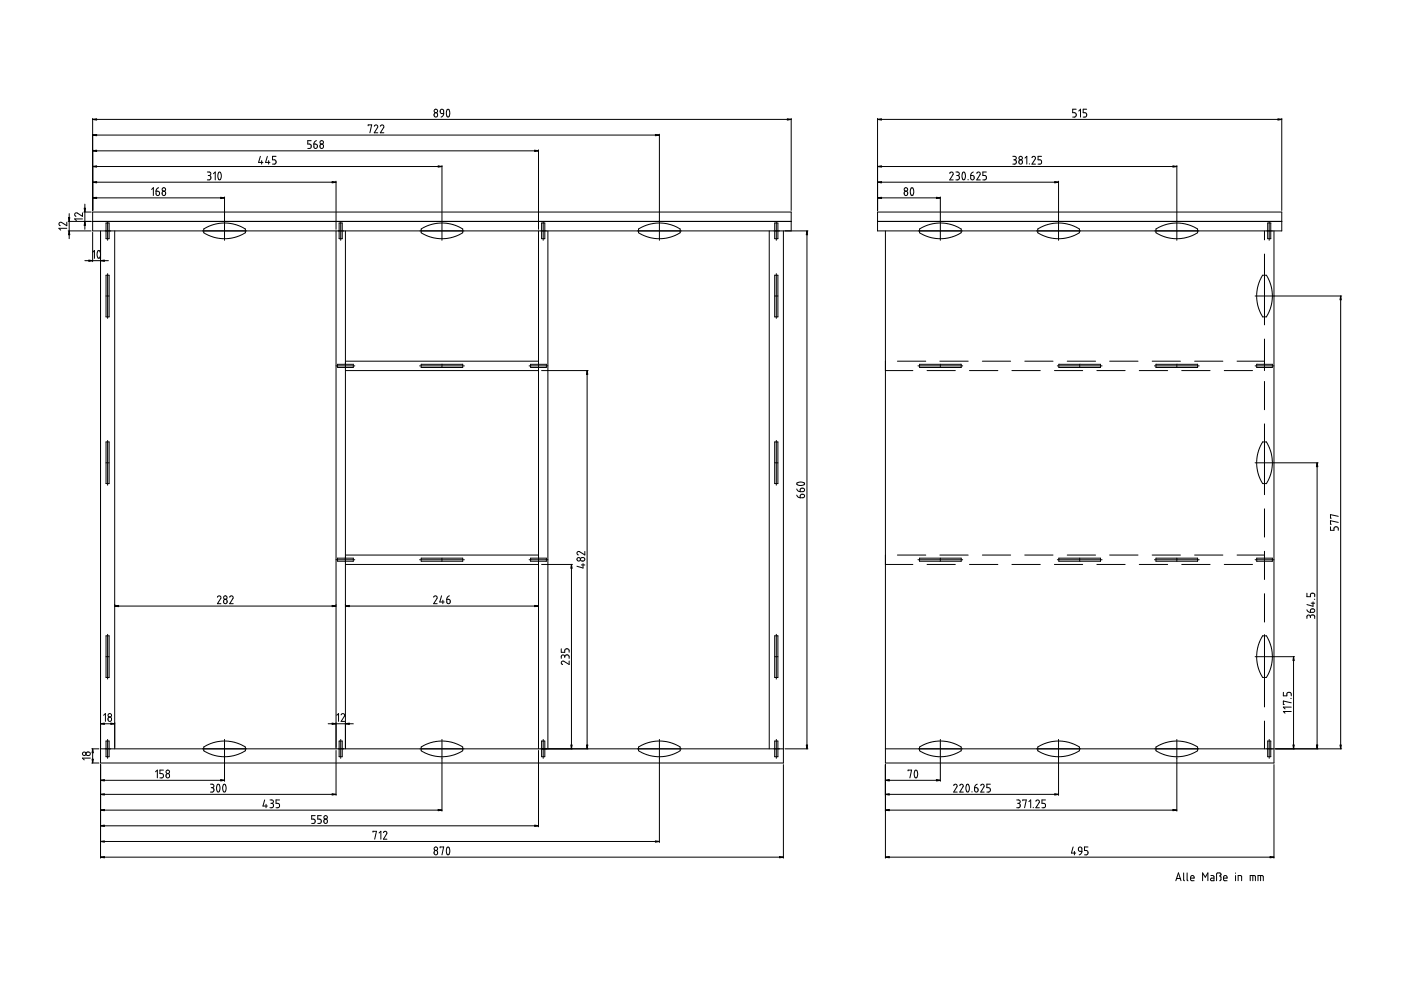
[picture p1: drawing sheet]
<svg xmlns="http://www.w3.org/2000/svg" width="297mm" height="210mm" viewBox="0 0 297 210" stroke-linecap="round" stroke-linejoin="round" font-family="sans-serif">
<g fill="none" stroke="#000" stroke-width=".21">
<path d="M19.6 25.1v19.5M19.6 35.3h74.1M19.6 28.6h120.2M19.6 25.3h148.1M19.6 38.6h51.6M19.6 32h94.6M33.6 39.8l-.4 .3-.1 .4M44 36.5h.5l.2 .2v.3l-.4 .2M44.2 37.2h.1M44.3 37.2l.4 .3v.5l-.3 .1h-.4M45.3 36.8l.3-.3v1.6M46.4 36.6a.53 .53 0 0 1 .5 .7v.5a.34 .34 0 0 1-.4 .3 .34 .34 0 0 1-.3-.5v-.5z"/>
<path d="M55.2 33.1l-.4 1.3h1M55.5 34.1v.7M56.7 33.1l-.4 1.3h.9M57 34.1v.7M58.5 33.1h-.7v.8h.5l.2 .3-.1 .6h-.6M66 29.8h-.7v.7l.4 .1 .3 .2-.1 .6-.6 .1M66.5 30.5l.7 .2v.7l-.4 .1-.2-.2zM67.1 29.8l-.5 .4-.1 .3M71.2 38.4v10.2M78.1 26.7v-.2h.7l-.4 1.7M79.4 26.8l.3-.3 .4 .2v.3l-.7 1.2h.7M80.6 26.8l.4-.3 .3 .2 .1 .3-.8 1.2h.8"/>
<path d="M93.5 23.2h.3l.2 .1 .1 .8-.7-.2zM93.7 35.1v15.8M94.1 24.1l-.1 .4-.5 .3M94.8 23.2a.54 .54 0 0 1 .6 .8l-.1 .4a.34 .34 0 0 1-.4 .4 .34 .34 0 0 1-.2-.5zM114.2 31.8v16.8M139.8 28.4v22.5M167.7 25.1v19.5M186.1 25.1v19.5M186.1 35.3h63.4M186.1 25.3h85.7M186.1 38.6h38.3M193.2 39.9a.53 .53 0 0 1 .5 .7v.5a.33 .33 0 0 1-.5 .3 .33 .33 0 0 1-.2-.4v-.6z"/>
<path d="M201.4 36.7l.3-.2 .3 .1 .1 .4-.7 1.1h.7M202.7 36.5h.5l.2 .2-.1 .4-.3 .1M202.8 37.2h.2M203 37.2l.3 .1 .1 .6-.2 .2h-.5M204.1 36.6h.1a.56 .56 0 0 1 .5 .8l-.1 .4a.34 .34 0 0 1-.4 .3 .34 .34 0 0 1-.2-.5zM205.3 38v.1M205.8 37.2l.7 .1v.5l-.1 .3-.5-.1zM206.4 36.5l-.4 .2-.2 .5M207.1 36.7l.3-.2 .4 .1v.4l-.7 1.1h.7M209.1 36.5h-.7v.7h.5l.2 .3-.1 .6h-.6M214.7 33.1h.5l.3 .3-.1 .3-.3 .2M214.9 33.9h.2"/>
<path d="M215.1 33.9l.3 .2 .1 .4-.2 .3h-.6M217.3 33.5l.4-.4v1.7M218.2 34.7v.1M218.8 33.4l.3-.3 .4 .2v.4l-.7 1.1h.7M220.8 33.1h-.7v.8h.5l.2 .3-.1 .6h-.6M224.4 38.4v12.5M228.2 23.2h-.8v.7h.6l.2 .3-.2 .6h-.6M228.7 23.5l.4-.3v1.6M230.4 23.2h-.7v.7h.5l.2 .4-.2 .5h-.5M249.5 35.1v15.8M271.8 25.1v19.5M14.2 47.1v.8l-1.2-.7a.37 .37 0 0 0-.5 .2 .37 .37 0 0 0 .3 .5"/>
<path d="M14.2 48.4h-1.7l.4 .4M14.5 46.9h4.8M14.5 49h4.8M14.7 45.3v5.3M17.5 45.1v.8l-1.2-.8h-.3l-.2 .5 .3 .3M17.5 46.4h-1.7l.4 .4M17.8 45h1.5M18 55.3h5M18 43.3v5.3M19.6 46.9h148.1M19.6 49.3v6.2M19.6 53.5l.4-.4v1.7"/>
<path d="M19.6 42h28M20.8 53.2a.59 .59 0 0 1 .5 .8l-.1 .4a.33 .33 0 0 1-.4 .3 .33 .33 0 0 1-.2-.4v-.7zM21.3 49v112.8h144.8v-112.8M22.5 58.4h.6v8.8h-.6zM22.5 47.3h.6v3.3h-.6zM22.8 46.9v4M22.8 58v9.5M24.3 49v109.8M32.2 40.2l.3-.4v1.7M33.1 40.5l.7 .2-.1 .7-.3 .1-.3-.2zM43.2 48.6l1.3-.7 1.3-.4 2.5-.2 1.8 .3 1.2 .5 .7 .5v.7l-1.2 .7-1.5 .4-2.4 .2-1.6-.3-1.6-.7-.5-.3zM47.6 41.8v9.1"/>
<path d="M71.2 49v109.8M71.9 47.3h.7v3.3h-.7zM72.2 46.9v4M73.2 49v109.8M89.3 48.6l1.3-.7 1.3-.4 2.5-.2 1.8 .3 1.1 .5 .8 .5v.7l-1.3 .7-1.4 .4-2.5 .2-1.7-.4-1.5-.6-.4-.3zM114.2 49v109.8M114.8 47.3h.7v3.3h-.7zM115.2 46.9v4M116.2 49v109.8M135.4 48.6l1.3-.7 1.3-.4 2.5-.2 1.8 .3 1.3 .6 .6 .4v.7l-1.3 .7-1.4 .4-2.5 .2-1.5-.3-1.7-.7-.4-.3zM163.1 49v109.8M164.3 58.4h.6v8.8h-.6z"/>
<path d="M164.3 47.3h.6v3.3h-.6zM164.6 46.9v4M164.6 58v9.5M167.7 49v-4h-148.1v4h151.7M171.1 49v109.8M186.1 45h85.7v4h-85.7zM186.1 46.9h85.7M186.1 42h13.3M187.7 49v112.8h82.4v-112.8M195 48.6l1.3-.7 1.3-.4 2.5-.2 1.7 .3 1.3 .5 .7 .5v.7l-1.2 .7-1.5 .4-2.5 .2-1.6-.3-1.6-.7-.4-.3zM199.4 41.8v9.1M220 48.6l1.2-.7 1.4-.4 2.5-.2 1.6 .3 1.5 .6 .7 .4v.7l-1.2 .7-1.5 .4-2.5 .2-1.6-.3-1.7-.7-.4-.3z"/>
<path d="M245.1 48.6l1.1-.7 1.5-.4 2.5-.2 1.7 .3 1.4 .6 .6 .4v.7l-1.3 .7-1.4 .4-2.4 .2-1.6-.3-1.7-.7-.4-.3zM267.7 58.4h.8l.1 .1 .8 1.8 .3 1.6 .1 1.2-.2 1.5-.5 1.4-.6 1.2h-.8l-.9-1.9-.3-1.7 .1-2.6 .4-1.4zM268.1 49v1.9M268.1 53.9v15M268.8 47.3h.6v3.3h-.6zM269.1 46.9v4M22.5 62.8h.6M71.2 77.6h4M71.6 77.2h3.3v.7h-3.3zM73.2 76.6h41M73.2 78.6h41M89 77.6h9.4"/>
<path d="M89.3 77.2h8.8v.7h-8.8zM93.7 77.2v.7M112.2 77.6h4M112.5 77.2h3.3v.7h-3.3zM114.8 78.6h9.9M124.5 78.6v80.2M164.3 62.8h.6M187.7 78.6h5.8M190.3 76.6h6M194.6 77.6h9.5M195 77.2h8.8v.7h-8.8zM196.6 78.6h5.9"/>
<path d="M199.3 76.6h6M199.4 77.2v.7M205.5 78.6h6.1M208.3 76.6h6M214.5 78.6h6.1M217.3 76.6h6M223.6 78.6h6M224.2 77.6h9.5M224.5 77.2h8.8v.7h-8.8zM226.3 76.6h6M228.9 77.2v.7M232.6 78.6h5.9"/>
<path d="M235.3 76.6h6M241.6 78.6h6M244.3 76.6h6M244.8 77.6h9.5M245.1 77.2h8.8v.7h-8.8zM249.5 77.2v.7M250.5 78.6h6.1M253.3 76.6h6M259.6 78.6h6M262.3 76.6h5.8M266.1 62.8h18.4M266.1 77.6h4"/>
<path d="M266.4 77.2h3.4v.7h-3.4zM268.1 71.9v6.7M284.2 62.8v96M22.5 93.7h.6v8.8h-.6zM22.5 98.1h.6M22.8 93.4v9.5M164.3 93.7h.6v8.8h-.6zM164.3 98.1h.6M164.6 93.4v9.5M266.1 98.1h13.4M267.7 93.7h.8l.2 .3 .7 1.6 .3 1.6 .1 1.2-.2 1.5-.4 1.3-.7 1.3h-.8l-.4-.6-.6-1.5-.2-1.5 .1-2.5 .4-1.4zM268.1 80.9v6"/>
<path d="M268.1 89.9v15M279.3 98.1v60.7M71.2 118.7h4M71.6 118.3h3.3v.7h-3.3zM73.2 117.7h41M73.2 119.7h41M89 118.7h9.4M89.3 118.3h8.8v.7h-8.8zM93.7 118.3v.7M112.2 118.7h4M112.5 118.3h3.3v.7h-3.3zM114.8 119.7h6.6"/>
<path d="M121.2 119.7v39.1M123.3 119.8h.7M123.6 119.5v.9l-1.3-.3M124 116.9v.8l-1.1-.8-.4 .1-.2 .3 .3 .4M168.9 105l.3 .4 .5 .1M168.9 103.7l.3 .4 .5 .1M169 102.4l.5-.2 .7 .1a.35 .35 0 0 1 .4 .4 .35 .35 0 0 1-.6 .2l-.9-.1zM169.7 103.6l.2-.1 .5 .1 .2 .2-.1 .3-.8 .1zM169.8 104.9h.6l.2 .2-.1 .3-.8 .1zM187.7 119.7h5.8M190.3 117.7h6M194.6 118.7h9.5"/>
<path d="M195 118.3h8.8v.7h-8.8zM196.6 119.7h5.9M199.3 117.7h6M199.4 118.3v.7M205.5 119.7h6.1M208.3 117.7h6M214.5 119.7h6.1M217.3 117.7h6M223.6 119.7h6M224.2 118.7h9.5M224.5 118.3h8.8v.7h-8.8zM226.3 117.7h6"/>
<path d="M228.9 118.3v.7M232.6 119.7h5.9M235.3 117.7h6M241.6 119.7h6M244.3 117.7h6M244.8 118.7h9.5M245.1 118.3h8.8v.7h-8.8zM249.5 118.3v.7M250.5 119.7h6.1M253.3 117.7h6M259.6 119.7h6M262.3 117.7h5.8"/>
<path d="M266.1 118.7h4M266.4 118.3h3.4v.7h-3.4zM268.1 107.9v6M268.1 116.9v6M282.1 111.7v.7h.7v-.4l.3-.3 .6 .1v.6M283.7 109.5l-1.6-.4v.8h.2M283.7 110.8l-1.6-.4v.7h.2M22.5 134.8h.6v8.8h-.6zM22.5 139.2h.6M22.8 134.5v9.5M24.3 128.5h46.9M46.1 126.6l.3-.3 .4 .2v.3l-.7 1.2h.7"/>
<path d="M47.5 127.2l.3-.1 .3 .1-.1 .7-.3 .1-.2-.2zM48.7 126.6l.1-.1a.37 .37 0 0 1 .5-.1 .37 .37 0 0 1 .1 .5l-.7 1.1h.7M73.2 128.5h41M91.9 126.6l.5-.3a.36 .36 0 0 1 .2 .6l-.7 1.1h.8M93.6 126.3l-.4 1.3h1M93.9 127.3v.7M94.7 127.1l.7 .1 .1 .5-.2 .2-.3 .1-.2-.1zM95.3 126.3l-.4 .3-.2 .5M119 137.6v.7h.7l.1-.5 .3-.2 .5 .1 .1 .6M119.7 139.2l-.1-.2-.4-.1-.2 .2v.5M119.7 139.2l.3-.3h.4l.2 .2 .1 .5M119.7 139.2v.2"/>
<path d="M164.3 134.8h.6v8.8h-.6zM164.3 139.2h.6M164.6 134.5v9.5M266.1 139.2h8.4M267.7 134.8h.8l.1 .1 .7 1.7 .4 1.7 .1 1.3-.2 1.4-.4 1.3-.7 1.3h-.8l-.3-.4-.7-1.7-.2-1.5 .1-2.5 .4-1.4zM268.1 125.9v6M268.1 134.6v15.3M274.3 139.2v19.6M277.1 129.3l.2 .3 .5 .2M277.1 125.8v.7h.7l.1-.5 .2-.2 .6 .1v.6M277.8 130.8l-.1-.3-.4-.1-.2 .3v.4M277.8 130.8l.2-.4h.5l.2 .2v.5"/>
<path d="M277.8 130.8v.2M277.9 129.2l.5-.1 .3 .2v.3l-.2 .2h-.7zM278 127.9h.7M278.4 127.6v.9l-1.3-.3M278.7 127.1h.1M19.5 158.8h1.5M19.6 158.8v3M21.3 158.8h144.8M21.3 153.5h3M22 151.7l.4-.4v1.7M22.5 157.1h.6v3.3h-.6zM22.8 156.8v4"/>
<path d="M43.2 158.4l1.3-.7 1.4-.4 2.5-.2 1.9 .4 1.3 .6 .4 .3v.8l-1.4 .7-1.2 .4-2.5 .1-1.8-.3-1.6-.7-.3-.2zM47.6 156.8v8.9M69.6 153.5h5.3M71.2 159.1v9.5M71.4 151.7l.4-.4v1.7M71.9 157.1h.7v3.3h-.7zM72.2 156.8v4M72.3 151.6l.3-.3 .4 .2v.3l-.7 1.2h.8M89.3 158.4l1.3-.7 1.4-.4 2.4-.2 1.8 .4 1.6 .7 .3 .2v.8l-1.3 .7-1.3 .4-2.5 .1-1.8-.3-1.6-.7-.3-.2zM93.7 156.8v15.2M114.2 159.1v16.2M114.8 157.1h.7v3.3h-.7z"/>
<path d="M115.2 156.8v4M120.7 140.1v.8l-1.3-.8-.4 .4 .3 .4M135.4 158.4l1.4-.8 1.3-.3 2.4-.2 1.8 .4 1.6 .7 .3 .2v.8l-1.1 .6-1.5 .5-2.5 .1-2-.4-1.5-.7-.2-.1zM139.8 156.8v21.8M164.3 157.1h.6v3.3h-.6zM164.6 156.8v4M166.4 158.8h4.9M187.7 158.8h82.4M195 158.4l1.3-.7 1.3-.4 2.5-.2 1.9 .4 1.4 .6 .4 .3v.8l-1.5 .7-1.1 .4-2.5 .1-1.8-.3-1.6-.7-.3-.2zM199.4 156.8v8.9M220 158.4l1.2-.6 1.5-.5 2.5-.2 1.5 .3 1.8 .8 .4 .2v.8l-1.2 .6-1.4 .5-2.6 .1-1.6-.3-1.7-.7-.4-.2zM224.4 156.8v11.8"/>
<path d="M245.1 158.4l1.1-.6 1.6-.5 2.5-.2 1.5 .3 1.8 .8 .3 .2v.8l-1.1 .6-1.5 .5-2.5 .1-2-.4-1.5-.7-.2-.1zM249.5 156.8v15.2M268.1 152.9v5.9M268.8 157.1h.6v3.3h-.6zM269.1 156.8v4M270.4 158.8h14.1M272.1 146.8v.7h.7l.1-.5 .2-.2 .6 .1 .1 .6M273.7 148.1h.1M273.8 150.9h-1.7l.4 .3M273.8 149.9h-1.7l.4 .4M273.8 149l-1.7-.4v.8h.2M19.2 160.7h-1.7l.4 .4"/>
<path d="M19.5 161.8h1.5M21.3 162.1v19.8M21.3 165.4h26.3M21.3 171.8h72.4M21.3 178.4h118.5M21.3 168.4h49.9M21.3 175.1h92.9M33 163.6l.4-.3v1.6M34.6 163.3h-.7v.7h.5l.2 .3-.1 .6h-.6M44.6 166.3h.6a.36 .36 0 0 1 .1 .5 .36 .36 0 0 1-.3 .2M44.8 167h.2M45 167l.3 .2v.5l-.2 .2h-.5"/>
<path d="M46.1 166.3a.53 .53 0 0 1 .6 .8l-.1 .4a.33 .33 0 0 1-.4 .4 .33 .33 0 0 1-.2-.4l-.1-.6zM47.4 166.3a.5 .5 0 0 1 .5 .7v.5a.34 .34 0 0 1-.4 .4 .34 .34 0 0 1-.3-.5v-.5zM56.1 169.6l-.3 1.3h.9M56.4 170.5v.8M57.2 169.6h.5l.2 .2v.4l-.3 .1M57.4 170.3h.2M57.6 170.3l.3 .2 .1 .5-.3 .3h-.5M59.3 169.6h-.8v.7h.5l.3 .4-.2 .5-.6 .1M66.8 172.9h-.7v.8h.5l.2 .3-.1 .5-.6 .1M68.1 172.9h-.7v.8h.5l.2 .3-.2 .5-.5 .1M79.1 176.4v-.1h.7l-.4 1.6M80.4 176.6l.4-.3v1.6"/>
<path d="M81.3 176.5l.2-.2a.36 .36 0 0 1 .4 .1 .36 .36 0 0 1 .1 .4l-.7 1.1h.7M93.3 179.8v-.2h.8l-.4 1.7M94.8 179.7a.54 .54 0 0 1 .6 .7l-.1 .6a.33 .33 0 0 1-.5 .2 .33 .33 0 0 1-.1-.5zM166.1 162.1v19.8M187.7 162.1v19.8M187.7 165.4h11.7M187.7 171.8h61.8M187.7 168.4h36.7M192.5 163.4v-.1h.8l-.4 1.6M194 163.3h.3l.2 .3v1a.34 .34 0 0 1-.4 .3 .34 .34 0 0 1-.2-.5l-.1-.4zM202.2 166.5l.1-.1a.36 .36 0 0 1 .5-.1 .36 .36 0 0 1 .1 .5l-.7 1.1h.7M203.5 166.5l.3-.2 .4 .2v.2l-.7 1.2h.7"/>
<path d="M205 166.3a.5 .5 0 0 1 .5 .7v.5a.34 .34 0 0 1-.4 .4 .34 .34 0 0 1-.3-.5v-.5zM206.1 167.9h.1M206.6 167l.7 .2 .1 .5-.2 .2h-.3l-.2-.1zM207.2 166.3l-.4 .3-.2 .4M207.9 166.5l.1-.1a.36 .36 0 0 1 .5-.1 .36 .36 0 0 1 .1 .5l-.7 1.1h.8M210 166.3h-.8v.7h.5l.3 .3-.1 .5-.7 .1M215.6 169.6l.6 .1 .1 .4-.4 .2M215.8 170.3h.1M215.9 170.3l.4 .3v.4l-.3 .3h-.4M216.9 169.8v-.2h.7l-.4 1.7M218.1 170l.4-.4v1.7M219.1 171.2v.1"/>
<path d="M219.6 169.9l.3-.3 .4 .2v.4l-.7 1.1h.8M221.7 169.6h-.8v.7h.5l.3 .3-.2 .6-.6 .1M227.5 179.6l-.3 1.3h.9M228.7 179.7l.3-.1 .3 .1 .1 .8-.7-.2zM230.7 179.6h-.8v.7h.5l.3 .4-.1 .4-.7 .2M270.1 162.1v19.8M21.3 181.7h144.8M187.7 181.7h82.4M227.8 180.5v.8M229.4 180.5l-.1 .4-.5 .4M249.3 186.7l.6-1.6 .5 1.6M249.4 186.3h.9"/>
<path d="M251 185.1v1.5l.1 .1M251.7 185.1v1.5l.2 .1M252.4 186.2h.8l-.2-.5h-.4l-.2 .8 .2 .2h.6M255 186.7v-1.6l.5 .9 .6-.9v1.6M256.7 185.6l.5 .1 .2 .2v.8h-.5a.28 .28 0 0 1-.3-.2 .28 .28 0 0 1 .3-.3h.5M257.9 186.7v-1.4l.2-.2h.5a.32 .32 0 0 1 .3 .3 .32 .32 0 0 1-.3 .3l.3 .2v.6l-.3 .2M259.4 186.2h.8l-.2-.5-.5 .1-.1 .7 .2 .2h.6M262 185.1v.1M262 185.6v1.1M262.5 186.7v-1.1l.7 .1v1M265.1 186.7v-1.1l1 .1 .1 1M265.6 185.6v1.1"/>
<path d="M266.7 186.7v-1.1l1 .1 .1 .2v.8M267.3 185.6v1.1"/>
<circle cx="68.2" cy="31" r=".43"/>
<circle cx="68.2" cy="30.2" r=".37"/>
<circle cx="92.4" cy="24.4" r=".43"/>
<circle cx="92.4" cy="23.5" r=".37"/>
<circle cx="216.4" cy="34.4" r=".43"/>
<circle cx="216.4" cy="33.5" r=".37"/>
<circle cx="34.7" cy="41" r=".43"/>
<circle cx="34.7" cy="40.2" r=".37"/>
<circle cx="192" cy="41" r=".43"/>
<circle cx="192.1" cy="40.2" r=".37"/>
<circle cx="122.7" cy="118.6" r=".37"/>
<circle cx="123.5" cy="118.6" r=".43"/>
<circle cx="47.8" cy="126.7" r=".36"/>
<circle cx="17.9" cy="159.8" r=".37"/>
<circle cx="18.7" cy="159.9" r=".43"/>
<circle cx="23.2" cy="152.5" r=".43"/>
<circle cx="23.3" cy="151.7" r=".37"/>
<circle cx="35.5" cy="164.5" r=".43"/>
<circle cx="35.6" cy="163.7" r=".37"/>
<circle cx="69" cy="174.1" r=".43"/>
<circle cx="69" cy="173.3" r=".37"/>
<circle cx="92.4" cy="180" r=".37"/>
<circle cx="92.4" cy="180.8" r=".43"/>
</g>
<g fill="#000" stroke="#000" stroke-width=".21">
<path d="M19.6 35.3l.9-.1v.2zM19.6 28.6l.9-.1v.3zM19.6 25.3l.9-.1v.3zM19.6 38.6l.9-.1v.3zM19.6 32l.9-.2v.3zM70.4 38.5l.8 .1-.8 .2zM92.9 35.2l.8 .1-.8 .1zM113.3 31.8l.9 .2-.9 .1zM139 28.5l.8 .1-.8 .2zM166.9 25.2l.8 .1-.8 .2zM186.1 38.6l.8-.1v.3zM186.1 35.3l.8-.1v.2z"/>
<path d="M186.1 25.3l.8-.1v.3zM223.6 38.5l.8 .1-.8 .2zM248.7 35.2l.8 .1-.8 .1zM270.9 25.2l.9 .1-.9 .2zM14.5 46.1h.3l-.1 .8zM14.7 49l.1 .8h-.3zM17.8 44.1h.3l-.1 .9zM18 46.9l.1 .9h-.3zM18.8 55.1l.8 .2-.8 .1zM19.6 42l.9-.2v.3zM21.3 55.3l.8-.2v.3zM46.8 41.8l.8 .2-.8 .1z"/>
<path d="M171.1 49l.1 .8h-.3zM186.1 42l.8-.2v.3zM198.5 41.8l.9 .2-.9 .1zM124.5 78.6l.1 .8h-.2zM284.2 62.8l.2 .8h-.3zM279.3 98.1l.1 .9h-.3zM121.2 119.7l.1 .8h-.3zM24.3 128.5l.8-.1v.2zM70.4 128.4l.8 .1-.8 .1zM73.2 128.5l.9-.1v.2zM113.3 128.4l.9 .1-.9 .1zM274.3 139.2l.1 .9h-.3z"/>
<path d="M19.6 158.8l.2 .8h-.3zM21.3 153.5l.8-.2v.3zM23.5 153.3l.8 .2-.8 .1zM70.4 153.3l.8 .2-.8 .1zM73.2 153.5l.9-.2v.3zM121 157.9h.3l-.1 .9zM124.4 157.9h.2l-.1 .9zM170.9 157.9h.3l-.1 .9zM274.1 157.9h.3l-.1 .9zM279.1 157.9h.3l-.1 .9zM284.1 157.9h.3l-.2 .9zM19.5 161h.3l-.2 .8z"/>
<path d="M21.3 165.4l.8-.1v.3zM21.3 171.8l.8-.2v.3zM21.3 178.4l.8-.1v.3zM21.3 168.4l.8-.1v.3zM21.3 175.1l.8-.2v.3zM46.8 165.3l.8 .1-.8 .2zM70.4 168.3l.8 .1-.8 .2zM92.9 171.6l.8 .2-.8 .1zM113.3 174.9l.9 .2-.9 .1zM139 178.3l.8 .1-.8 .2zM187.7 165.4l.9-.1v.3zM187.7 168.4l.9-.1v.3z"/>
<path d="M187.7 171.8l.9-.2v.3zM198.5 165.3l.9 .1-.9 .2zM223.6 168.3l.8 .1-.8 .2zM248.7 171.6l.8 .2-.8 .1zM21.3 181.7l.8-.1v.3zM165.3 181.6l.8 .1-.8 .2zM187.7 181.7l.9-.1v.3zM269.3 181.6l.8 .1-.8 .2z"/>
</g>
</svg>
